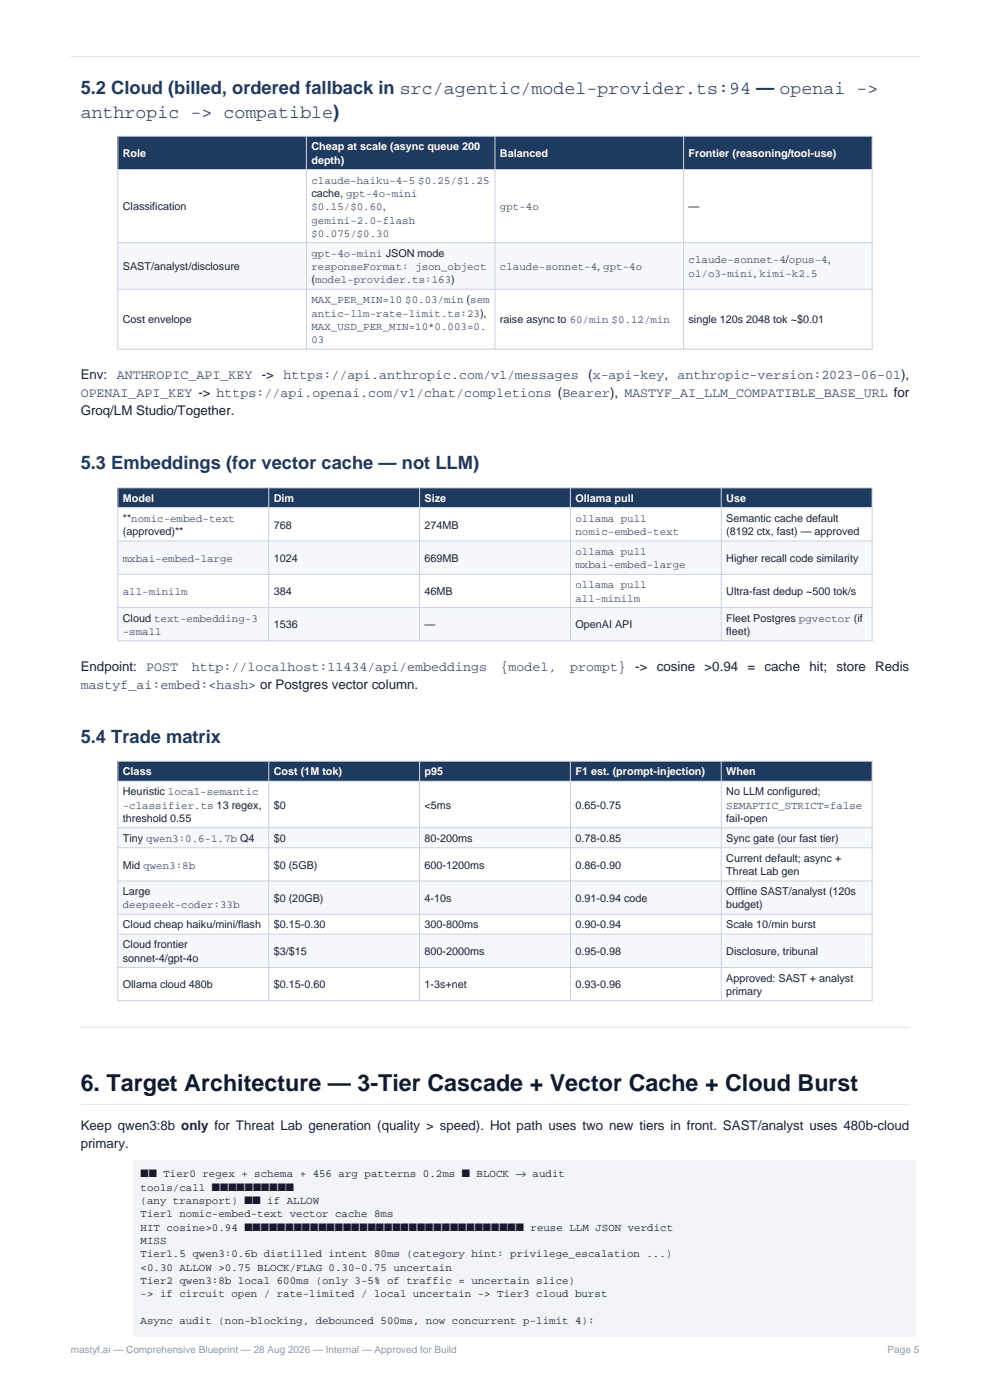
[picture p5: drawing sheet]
<svg xmlns="http://www.w3.org/2000/svg" width="210mm" height="297mm" viewBox="0 0 210 297" stroke-linecap="round" stroke-linejoin="round" font-family="sans-serif">
<defs><g id="words">
<text font-size="4.9" fill="#0f1b2e" x="17.1" y="231.4">6. Target Architecture — 3-Tier Cascade + Vector Cache + Cloud Burst</text>
<g font-size="3.9" fill="#1e3a5f">
<text x="17.1" y="20">5.2 Cloud (billed, ordered fallback in src/agentic/model-provider.ts:94 — openai -&gt;</text>
<text x="17.1" y="99.5">5.3 Embeddings (for vector cache — not LLM)</text>
<text x="17.1" y="157.5">5.4 Trade matrix</text>
</g>
<text font-size="3.9" fill="#394867" x="17.1" y="24.9">anthropic -&gt; compatible)</text>
<g font-size="2.8" fill="#1a2332">
<text x="17.1" y="80.4">Env:</text>
<text x="55.5" y="80.4">-&gt;</text>
<text x="124.8" y="80.4">(x-api-key,</text>
<text x="17.1" y="88.1">Groq/LM Studio/Together.</text>
<text x="17.1" y="142.3">Endpoint: POST</text>
<text x="17.1" y="239.6">Keep qwen3:8b only for Threat Lab generation (quality &gt; speed). Hot path uses two new tiers in front. SAST/analyst uses 480b-cloud</text>
<text x="17.1" y="243.5">primary.</text>
</g>
<g font-size="2.8" fill="#394867">
<text x="24.8" y="80.4">ANTHROPIC_API_KEY</text>
<text x="60.1" y="80.4">https://api.anthropic.com/v1/messages</text>
<text x="143.7" y="80.4">anthropic-version:2023-06-01),</text>
<text x="17.1" y="84.3">OPENAI_API_KEY -&gt; https://api.openai.com/v1/chat/completions (Bearer), MASTYF_AI_LLM_COMPATIBLE_BASE_URL for</text>
<text x="40.7" y="142.3">http://localhost:11434/api/embeddings</text>
<text x="106.2" y="142.3">{model,</text>
<text x="120.9" y="142.3">prompt} -&gt; cosine &gt;0.94 = cache hit; store Redis</text>
<text x="17.1" y="146.2">mastyf_ai:embed:&lt;hash&gt; or Postgres vector column.</text>
</g>
<g font-size="2.3" fill="#fff">
<text x="26.1" y="33.3">Role</text>
<text x="66.1" y="31.9">Cheap at scale (async queue 200</text>
<text x="66.1" y="34.7">depth)</text>
<text x="106.1" y="33.3">Balanced</text>
<text x="146.1" y="33.3">Frontier (reasoning/tool-use)</text>
<text x="26.1" y="106.5">Model</text>
<text x="58.1" y="106.5">Dim</text>
<text x="90.1" y="106.5">Size</text>
<text x="122.1" y="106.5">Ollama pull</text>
<text x="154.1" y="106.5">Use</text>
<text x="26.1" y="164.5">Class</text>
<text x="58.1" y="164.5">Cost (1M tok)</text>
<text x="90.1" y="164.5">p95</text>
<text x="122.1" y="164.5">F1 est. (prompt-injection)</text>
<text x="154.1" y="164.5">When</text>
</g>
<g font-size="2.3" fill="#394867">
<text x="66.1" y="39">claude-haiku-4-5 $0.25/$1.25</text>
<text x="66.1" y="44.6">$0.15/$0.60,</text>
<text x="66.1" y="47.4">gemini-2.0-flash</text>
<text x="106.1" y="44.6">gpt-4o</text>
<text x="66.1" y="50.2">$0.075/$0.30</text>
<text x="66.1" y="54.5">gpt-4o-mini JSON mode</text>
<text x="66.1" y="57.3">responseFormat: json_object</text>
<text x="106.1" y="57.3">claude-sonnet-4, gpt-4o</text>
<text x="146.1" y="55.9">claude-sonnet-4/opus-4,</text>
<text x="146.1" y="58.7">o1/o3-mini, kimi-k2.5</text>
<text x="66.1" y="64.4">MAX_PER_MIN=10 $0.03/min (sem</text>
<text x="66.1" y="67.2">antic-llm-rate-limit.ts:23),</text>
<text x="66.1" y="70">MAX_USD_PER_MIN=10*0.003=0.</text>
<text x="66.1" y="72.8">03</text>
<text x="122.1" y="110.7">ollama pull</text>
<text x="122.1" y="113.5">nomic-embed-text</text>
<text x="26.1" y="119.2">mxbai-embed-large</text>
<text x="122.1" y="117.8">ollama pull</text>
<text x="122.1" y="120.6">mxbai-embed-large</text>
<text x="122.1" y="124.8">ollama pull</text>
<text x="26.1" y="126.2">all-minilm</text>
<text x="122.1" y="127.7">all-minilm</text>
<text x="26.1" y="134.7">-small</text>
<text x="26.1" y="171.6">-classifier.ts 13 regex,</text>
<text x="154.1" y="171.6">SEMAPTIC_STRICT=false</text>
<text x="26.1" y="192.7">deepseek-coder:33b</text>
</g>
<g font-size="2.3" fill="#1a2332">
<text x="66.1" y="41.8">cache, gpt-4o-mini</text>
<text x="26.1" y="44.6">Classification</text>
<text x="146.1" y="44.6">—</text>
<text x="26.1" y="57.3">SAST/analyst/disclosure</text>
<text x="66.1" y="60.1">(model-provider.ts:163)</text>
<text x="26.1" y="68.6">Cost envelope</text>
<text x="106.1" y="68.6">raise async to 60/min $0.12/min</text>
<text x="146.1" y="68.6">single 120s 2048 tok ~$0.01</text>
<text x="26.1" y="110.7">**nomic-embed-text</text>
<text x="26.1" y="113.5">(approved)**</text>
<text x="58.1" y="112.1">768</text>
<text x="90.1" y="112.1">274MB</text>
<text x="154.1" y="110.7">Semantic cache default</text>
<text x="154.1" y="113.5">(8192 ctx, fast) — approved</text>
<text x="58.1" y="119.2">1024</text>
<text x="90.1" y="119.2">669MB</text>
<text x="154.1" y="119.2">Higher recall code similarity</text>
<text x="26.1" y="131.9">Cloud text-embedding-3</text>
<text x="58.1" y="126.2">384</text>
<text x="90.1" y="126.2">46MB</text>
<text x="154.1" y="126.2">Ultra-fast dedup ~500 tok/s</text>
<text x="154.1" y="131.9">Fleet Postgres pgvector (if</text>
<text x="58.1" y="133.3">1536</text>
<text x="90.1" y="133.3">—</text>
<text x="122.1" y="133.3">OpenAI API</text>
<text x="154.1" y="134.7">fleet)</text>
<text x="26.1" y="168.7">Heuristic local-semantic</text>
<text x="58.1" y="171.6">$0</text>
<text x="90.1" y="171.6">&lt;5ms</text>
<text x="122.1" y="171.6">0.65-0.75</text>
<text x="154.1" y="168.7">No LLM configured;</text>
<text x="26.1" y="174.4">threshold 0.55</text>
<text x="26.1" y="178.6">Tiny qwen3:0.6-1.7b Q4</text>
<text x="58.1" y="178.6">$0</text>
<text x="90.1" y="178.6">80-200ms</text>
<text x="122.1" y="178.6">0.78-0.85</text>
<text x="154.1" y="174.4">fail-open</text>
<text x="154.1" y="178.6">Sync gate (our fast tier)</text>
<text x="26.1" y="184.3">Mid qwen3:8b</text>
<text x="58.1" y="184.3">$0 (5GB)</text>
<text x="90.1" y="184.3">600-1200ms</text>
<text x="122.1" y="184.3">0.86-0.90</text>
<text x="154.1" y="182.8">Current default; async +</text>
<text x="154.1" y="185.7">Threat Lab gen</text>
<text x="26.1" y="189.9">Large</text>
<text x="58.1" y="191.3">$0 (20GB)</text>
<text x="90.1" y="191.3">4-10s</text>
<text x="122.1" y="191.3">0.91-0.94 code</text>
<text x="154.1" y="189.9">Offline SAST/analyst (120s</text>
<text x="26.1" y="197">Cloud cheap haiku/mini/flash</text>
<text x="58.1" y="197">$0.15-0.30</text>
<text x="90.1" y="197">300-800ms</text>
<text x="122.1" y="197">0.90-0.94</text>
<text x="154.1" y="192.7">budget)</text>
<text x="154.1" y="197">Scale 10/min burst</text>
<text x="26.1" y="201.2">Cloud frontier</text>
<text x="58.1" y="202.6">$3/$15</text>
<text x="90.1" y="202.6">800-2000ms</text>
<text x="122.1" y="202.6">0.95-0.98</text>
<text x="154.1" y="202.6">Disclosure, tribunal</text>
<text x="26.1" y="204">sonnet-4/gpt-4o</text>
<text x="26.1" y="209.7">Ollama cloud 480b</text>
<text x="58.1" y="209.7">$0.15-0.60</text>
<text x="90.1" y="209.7">1-3s+net</text>
<text x="122.1" y="209.7">0.93-0.96</text>
<text x="154.1" y="208.2">Approved: SAST + analyst</text>
<text x="154.1" y="211.1">primary</text>
</g>
<g font-size="2.3" fill="#1a1a2e">
<text x="29.8" y="249.8">■■ Tier0 regex + schema + 456 arg patterns 0.2ms ■ BLOCK → audit</text>
<text x="29.8" y="252.6">tools/call ■■■■■■■■■■</text>
<text x="29.8" y="255.4">(any transport) ■■ if ALLOW</text>
<text x="29.8" y="258.2">Tier1 nomic-embed-text vector cache 8ms</text>
<text x="29.8" y="261.1">HIT cosine&gt;0.94 ■■■■■■■■■■■■■■■■■■■■■■■■■■■■■■■■■■ reuse LLM JSON verdict</text>
<text x="29.8" y="263.9">MISS</text>
<text x="29.8" y="266.7">Tier1.5 qwen3:0.6b distilled intent 80ms (category hint: privilege_escalation ...)</text>
<text x="29.8" y="269.5">&lt;0.30 ALLOW &gt;0.75 BLOCK/FLAG 0.30-0.75 uncertain</text>
<text x="29.8" y="272.4">Tier2 qwen3:8b local 600ms (only 3-5% of traffic = uncertain slice)</text>
<text x="29.8" y="275.2">-&gt; if circuit open / rate-limited / local uncertain -&gt; Tier3 cloud burst</text>
<text x="29.8" y="280.8">Async audit (non-blocking, debounced 500ms, now concurrent p-limit 4):</text>
</g>
<g font-size="2.1" fill="#8a9ab5">
<text x="15" y="287">mastyf.ai — Comprehensive Blueprint — 28 Aug 2026 — Internal — Approved for Build</text>
<text x="188.3" y="287">Page 5</text>
</g>
</g></defs>
<path d="M15 12h180" fill="none" stroke="#dde5f0" stroke-width=".21"/>
<path d="M25 28.9h160v7.1h-160z" fill-rule="evenodd" fill="#1e3a5f"/>
<path d="M25 36h160v15.5h-160z" fill-rule="evenodd" fill="#fff"/>
<path d="M25 51.5h160v9.9h-160z" fill-rule="evenodd" fill="#f6f8fb"/>
<path d="M25 61.4h160v12.7h-160z" fill-rule="evenodd" fill="#fff"/>
<path d="M25 28.9h160v45.2h-160zM25 36h160M65 28.9v45.2M105 28.9v45.2M145 28.9v45.2M25 51.5h160M25 61.4h160" fill="none" stroke="#c8d2e0" stroke-width=".21"/>
<path d="M25 103.5h160v4.2h-160z" fill-rule="evenodd" fill="#1e3a5f"/>
<path d="M25 107.7h160v7.1h-160z" fill-rule="evenodd" fill="#fff"/>
<path d="M25 114.8h160v7h-160z" fill-rule="evenodd" fill="#f6f8fb"/>
<path d="M25 121.8h160v7.1h-160z" fill-rule="evenodd" fill="#fff"/>
<path d="M25 128.9h160v7h-160z" fill-rule="evenodd" fill="#f6f8fb"/>
<path d="M25 103.5h160v32.4h-160zM25 107.7h160M25 114.8h160M57 103.5v32.4M89 103.5v32.4M121 103.5v32.4M153 103.5v32.4M25 121.8h160M25 128.9h160" fill="none" stroke="#c8d2e0" stroke-width=".21"/>
<path d="M25 161.5h160v4.2h-160z" fill-rule="evenodd" fill="#1e3a5f"/>
<path d="M25 165.7h160v9.9h-160z" fill-rule="evenodd" fill="#fff"/>
<path d="M25 175.6h160v4.2h-160z" fill-rule="evenodd" fill="#f6f8fb"/>
<path d="M25 179.8h160v7.1h-160z" fill-rule="evenodd" fill="#fff"/>
<path d="M25 186.9h160v7.1h-160z" fill-rule="evenodd" fill="#f6f8fb"/>
<path d="M25 194h160v4.2h-160z" fill-rule="evenodd" fill="#fff"/>
<path d="M25 198.2h160v7h-160z" fill-rule="evenodd" fill="#f6f8fb"/>
<path d="M25 205.2h160v7.1h-160z" fill-rule="evenodd" fill="#fff"/>
<path d="M25 161.5h160v50.8h-160zM25 165.7h160M25 175.6h160M25 179.8h160M57 161.5v50.8M89 161.5v50.8M121 161.5v50.8M153 161.5v50.8M25 186.9h160M25 194h160M25 198.2h160M25 205.2h160" fill="none" stroke="#c8d2e0" stroke-width=".21"/>
<path d="M17.1 218h175.8" fill="none" stroke="#e0e8f5" stroke-width=".21"/>
<path d="M17.1 234.3h175.8" fill="none" stroke="#e6ecf5" stroke-width=".21"/>
<path d="M28.4 246.1h165.9v37.4h-165.9z" fill-rule="evenodd" fill="#f2f4f8"/>
<use href="#words"/>
</svg>
